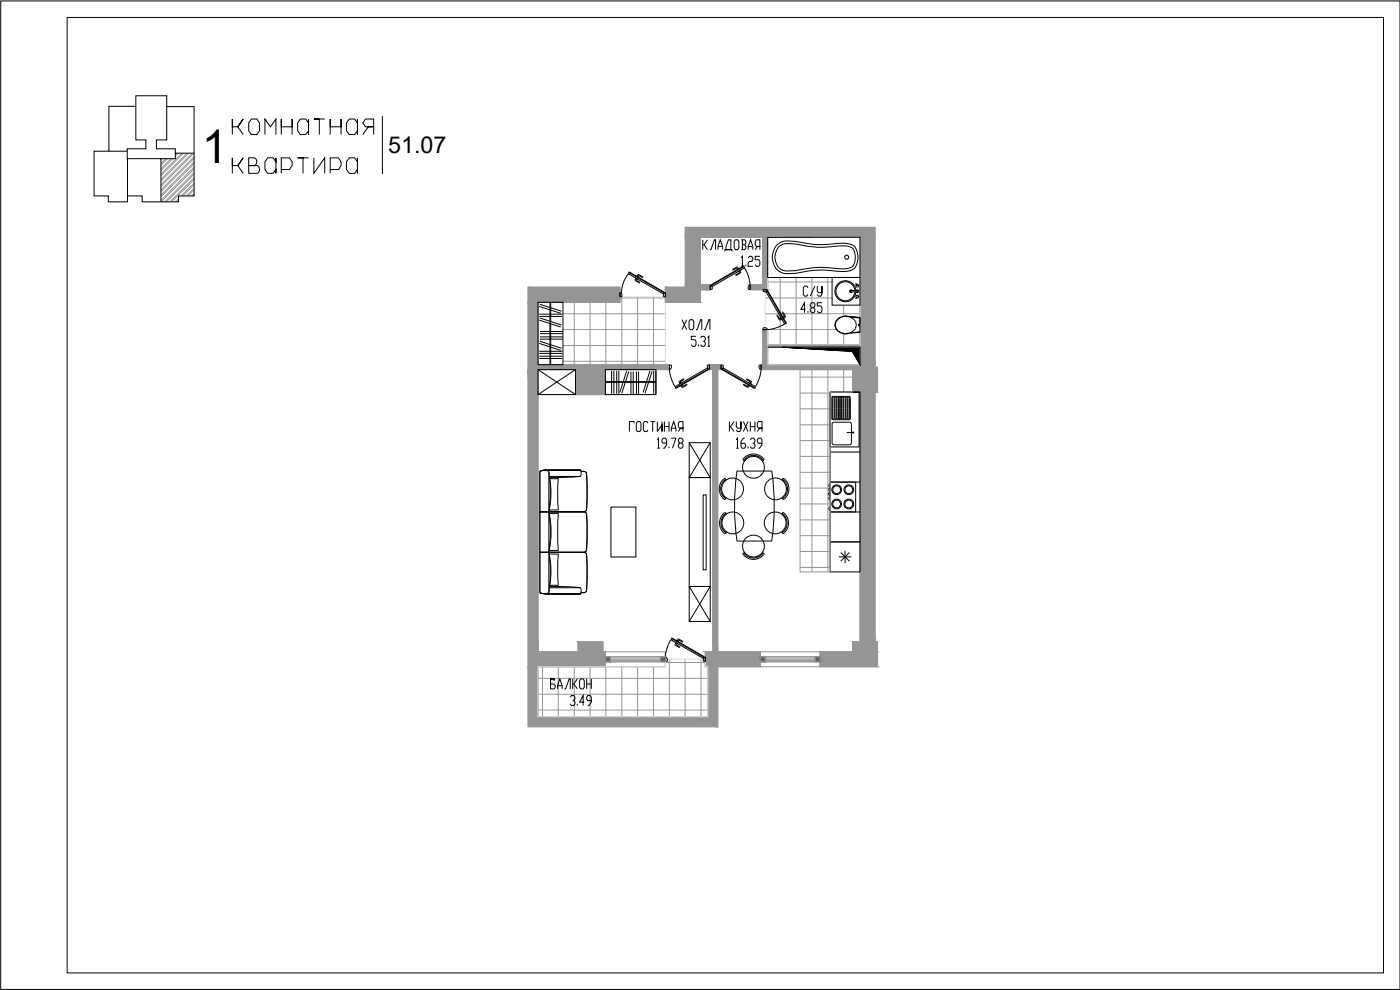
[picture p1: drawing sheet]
<svg xmlns="http://www.w3.org/2000/svg" width="420mm" height="297mm" viewBox="0 0 420 297" stroke-linecap="round" stroke-linejoin="round" font-family="sans-serif">
<defs><g id="words">
<text font-size="14" x="60.5" y="49">1</text>
<text font-size="7" x="116.5" y="45.9">51.07</text>
</g></defs>
<!-- layer: 0 -->
<g fill="none" stroke="#000" stroke-width=".3">
<path d="M.2 .3h420v296.6h-420zM161.5 90.7h7.5v18.7h-7.5zM161.8 96l6.5 2.1M161.8 91.9l6.5 2.1M161.8 94.3h6.9M161.8 94.9h6.9M162 91.3l6.5 2.1M162 95.4l6.5 2.1M162.1 99.5h6.8M165.1 90.7v18.7M165.3 90.7v18.7M161.8 103l6.5 2.1"/>
<path d="M161.8 106h6.9M161.8 105.4h6.9M161.8 106.9h6.9M161.8 107.6h6.9M162 102.4l6.5 2.1M162.1 101.8h6.8M162.1 101.1h6.8M162.1 100.1h6.8M181.7 110.9h15.2v7.5h-15.2zM181.7 114.5h15.2M181.7 114.7h15.2M183.6 111.3v6.8"/>
<path d="M184.2 111.3v6.8M185.1 111.3v6.8M185.7 111.3v6.8M188.1 111.2l-2.1 6.6M188.7 111.4l-2.1 6.6M189.4 111.5v6.8M190 111.5v6.8M191 111.5v6.8M191.6 111.5v6.8M195.1 111.2l-2.1 6.6M195.7 111.4l-2.1 6.6M196.2 111.3v6.8"/>
<path d="M196.9 111.3v6.8M251.8 167.1h3.7M252.3 165.8l2.6 2.6M253.6 165.3v3.6M254.9 165.8l-2.6 2.6"/>
</g>
<path d="M20.2 5.2h395v286.7h-395z" fill="none" stroke="#000" stroke-width=".3"/>
<g fill="none" stroke="#939598" stroke-width=".3">
<path d="M169 98.9h30.7M169 94.1h30.7M172.3 90.7v18.7M177.1 90.7v18.7M181.8 90.7v18.7M186.1 89.4h13.6M186.6 89.1v20.3M191.3 89.1v20.3M196.1 89.1v20.3M229.7 98.9h21.4M229.7 94.1h28.4M229.7 89.4h20"/>
<path d="M230.4 84.6h19.3M234.1 83.3v20.1M238.9 83.3v20.1M243.7 83.3v20.1M248.5 83.3v20.1M253.2 91.6v3.3M257.9 91.6v3.6M257.9 99.8v3.6M258.1 98.9h.1M169 108.4h30.7M169 103.7h30.7M240.1 110.9h15.8v6.8h-6.8v53.9h-9z"/>
<path d="M240.1 117.9h9M240.1 113.1h15.8M243.7 110.9v60.7M248.5 110.9v60.7M253.2 100.1v3.3M253.2 110.9v6.8M240.1 136.9h9M240.1 132.2h9M240.1 127.5h9M240.1 122.7h9M240.1 156h9M240.1 151.2h8.7"/>
<path d="M240.1 146.5h8.7M240.1 141.7h9M240.1 170.3h9M240.1 165.5h9M240.1 160.7h9"/>
</g>
<path d="M230.4 71.2h27.7v38.2h-27.7v-10.5h-.7v-12h.7zM161.5 90.7h24.6v-1.6h13.6v20.3h-38.2zM161.5 200.1h38.2v-2.3h12v2.3h.7v14.9h-50.9z" fill="none" stroke="#dcdcdc" stroke-width=".3"/>
<path d="M205.7 68.2h56.9v42h.8v7.5h-.8v74.9h.8v7.5h-17.3v-4.5h9.8v-3h2.2v-74.9h-2.2v-6.8h-27.5v-1.5h.5v-10.5h1.5v10.5h27.7v-38.2h-27.7v15.7h-5.3v-1.4h3.8v-14.3h-18.7v14.3h2.9v1.4h-2.9v3.8h-10.5v-4.5h6zM158.5 86.2h27.6v4.5h-24.6v18.7h39.4v1.5h-19.2v7.5h-9v-7.5h-11.2v84.7h12v-3h7.4v3h.8v4.5h-23.2zM212.9 109.4h3.5v1.5h-1v84.7h12.7v4.5h-16.4v-4.5h2.2v-84.7h-1zM181.7 195.6h18v4.5h-18zM228.1 195.6h18v4.5h-18zM158.5 200.1h3v14.9h50.9v-14.9h3v17.9h-56.9z" fill="none" stroke="#939598" stroke-width=".3"/>
<g fill="#939598" stroke="#939598" stroke-width=".3">
<path d="M172.7 110.9h9v7.5z"/>
<path d="M210.2 86.9h2.9z"/>
<path d="M158.5 86.2l27.6 4.5v-4.5zM158.5 86.2l27.6 4.5h-27.6z"/>
<path d="M158.5 90.7l3 18.7v-18.7zM158.5 90.7l3 18.7h-3z"/>
<path d="M158.5 109.4l42.4 1.5v-1.5zM158.5 109.4l42.4 1.5h-42.4z"/>
<path d="M172.7 118.4h9zM172.7 110.9l9 7.5h-9z"/>
<path d="M173.5 192.6l7.4 3v-3zM173.5 192.6l7.4 3h-7.4z"/>
<path d="M158.5 110.9l3 84.7v-84.7zM158.5 110.9l3 84.7h-3z"/>
<path d="M158.5 195.6l23.2 4.5v-4.5zM158.5 195.6l23.2 4.5h-23.2z"/>
<path d="M212.4 200.1l3 14.9v-14.9zM212.4 200.1l3 14.9h-3z"/>
<path d="M158.5 200.1l3 14.9v-14.9zM158.5 200.1l3 14.9h-3z"/>
<path d="M158.5 215l56.9 3v-3zM158.5 215l56.9 3h-56.9z"/>
<path d="M212.9 109.4l3.5 1.5v-1.5zM212.9 109.4l3.5 1.5h-3.5z"/>
<path d="M213.9 110.9l1.5 84.7v-84.7zM213.9 110.9l1.5 84.7h-1.5z"/>
<path d="M211.7 195.6l16.4 4.5v-4.5zM211.7 195.6l16.4 4.5h-16.4z"/>
<path d="M205.7 68.2l56.9 3v-3zM205.7 68.2l56.9 3h-56.9z"/>
<path d="M230.4 71.2h32.2zM230.4 71.2h32.2z"/>
<path d="M228.9 71.2l1.5 14.3v-14.3zM228.9 71.2l1.5 14.3h-1.5z"/>
<path d="M205.7 71.2l4.5 14.3v-14.3zM205.7 71.2l4.5 14.3h-4.5z"/>
<path d="M205.7 85.5l7.4 .7v-.7zM205.7 85.5l7.4 .7h-7.4z"/>
<path d="M225.1 85.5l5.3 1.4v-1.4zM225.1 85.5l5.3 1.4h-5.3z"/>
<path d="M199.7 86.2l13.4 .7v-.7zM199.7 86.2l13.4 .7h-13.4z"/>
<path d="M199.7 86.9h10.5zM199.7 86.9h10.5z"/>
<path d="M199.7 86.9l10.5 3.8v-3.8zM199.7 86.9l10.5 3.8h-10.5z"/>
<path d="M258.1 71.2l4.5 38.2v-38.2zM258.1 71.2l4.5 38.2h-4.5z"/>
<path d="M228.9 98.9l1.5 10.5v-10.5zM228.9 98.9l1.5 10.5h-1.5z"/>
<path d="M228.4 109.4l34.2 .8v-.8zM228.4 109.4l34.2 .8h-34.2z"/>
<path d="M228.4 110.2l35 .7v-.7zM228.4 110.2l35 .7h-35z"/>
<path d="M255.9 110.9l7.5 6.8v-6.8zM255.9 110.9l7.5 6.8h-7.5z"/>
<path d="M258.1 117.7l4.5 74.9v-74.9zM258.1 117.7l4.5 74.9h-4.5z"/>
<path d="M255.9 192.6l7.5 3v-3zM255.9 192.6l7.5 3h-7.5z"/>
<path d="M246.1 195.6l17.3 4.5v-4.5zM246.1 195.6l17.3 4.5h-17.3z"/>
</g>
<g fill="#636466" stroke="#636466" stroke-width=".3">
<path d="M198.2 197l1.5 1.6v-1.6zM198.2 197l1.5 1.6h-1.5z"/>
<path d="M181.7 197l1.5 1.6v-1.6zM181.7 197l1.5 1.6h-1.5z"/>
<path d="M228.1 197l1.6 1.6v-1.6zM228.1 197l1.6 1.6h-1.6z"/>
<path d="M244.6 197l1.5 1.6v-1.6zM244.6 197l1.5 1.6h-1.5z"/>
</g>
<path d="M181.7 197h18v1.6h-18zM228.1 197h18v1.6h-18z" fill="none" stroke="#939598" stroke-width=".3"/>
<path d="M230.4 103.4l27.7 .8v-.8zM230.4 103.4l27.7 .8h-27.7z" fill="#939598" stroke="#939598" stroke-width=".3"/>
<g fill="none" stroke="#939598" stroke-width=".3">
<path d="M48.7 47.6l-.4 .4M49.7 47.6l-1.4 1.5M50.2 47.6l-1.9 2M51.3 47.6l-3 3M51.9 47.6l-3.6 3.6M53 46l-.4 .3M53.5 46l-.9 .8M53.6 59.5l-1 1.1M54.5 46l-6.2 6.2M55 46l-6.7 6.7M56.1 46l-7.8 7.8M56.6 46l-8.3 8.3"/>
<path d="M57.7 46l-9.4 9.4M58.2 46l-9.9 9.9M58.3 47l-10 10M58.3 48.6l-10 9.9M58.3 50.2l-10 9.9M58.3 51.8l-8.9 8.8M58.3 53.3l-7.3 7.3M58.3 54.9l-3.9 3.9M58.3 56.5l-2.4 2.3M58.3 58.1l-.8 .7M58.3 47.5l-10 10M58.3 49.1l-10 9.9"/>
<path d="M58.3 50.7l-9.9 9.9M58.3 52.3l-8.3 8.3M58.3 53.9l-6.8 6.7M58.3 55.4l-3.4 3.4M58.3 57l-1.8 1.8M58.3 58.6l-.3 .2M53.6 60.1l-.5 .5M199.7 198.8h12M200.9 197.8v17.2M205.6 197.8v17.2M210.4 197.8v17.2M161.5 213h50.9"/>
<path d="M161.5 208.3h50.9M161.5 203.5h50.9M162.8 200.1v14.9M167.6 200.1v14.9M172.3 200.1v14.9M177.1 200.1v14.9M181.8 200.1v14.9M186.6 200.1v14.9M191.3 200.1v14.9M196.1 200.1v14.9"/>
</g>
<g fill="none" stroke="#000" stroke-width=".3">
<path d="M223.3 80l.2 .3-9.7 5.6-.2-.3M186.1 87.8h.4v.4h.1v.9h-.5M186.1 87.7v1.5M188.6 82.1a9.8 9.8 0 0 0-2.1 5.7M188.8 81.6l10.5 6.1v.1l-10.6-6.1zM188.8 81.8l-.2 .4 10.5 6 .1-.4M190.6 83.9l.1 .3M190.6 83.4l.8 .4M190.7 83.3l-.1 .1M190.7 84.2l1.1 .7 .1-.2M190.7 83.7l.1-.2-.2 .4M191 82.8l.7 .5"/>
<path d="M191.1 83.6l-.3 .4 1.2 .7M191.4 83l.2-.4 1.2 .7M191.7 82.4l1.2 .6M191.7 82.4h-.3l-.2 .5M192.9 83.1l-.1 .1M199.2 87.8l-.1 1.3h.6M199.2 87.8h.5M199.7 87.7v1.5M213.1 85.6h.5M213.1 85.5v1.4M213.5 85.4l9.8-5.7 .1 .3-9.8 5.6zM213.6 85.6l.1 1.2h-.6"/>
<path d="M221.4 80.2h-.3l-1.2 .8 1.3-.6 .2 .3M221.4 80.2l.2 .4M221.8 81.4l.2 .4-1.2 .8 1.3-.6M221.9 80.5l-.8 .5M222.1 81.5l-.1-.2 .1 .7M222.2 81.1l-.8 .4M223.4 80.3a12 12 0 0 1 1.7 5.1M225.1 85.6h-.4v.4h-.2v.8h.6M225.1 85.5v1.4M228.9 98.9h1.5M228.9 86.9h1.5M229 86.9v.6h.9"/>
<path d="M229 98.9v-.6l1.3 .2v.4M229.9 87.6l5.6 9.6 .3-.1M230.3 87.4l.1-.1 5.7 9.8h-.2zM230.3 87.4l-.4 .2M230.3 87.4l-.4 .1M230.3 86.9v.5M233.2 94.8l.6 1.1 .8-.1-.2 .1M233.4 94.6l-.2 .1M233.4 94.6l.7 1.2 .3-.2M234.3 95.2l.4 .8M234.8 94.9l.5 .8M234.8 93.8l.7 1.2-.4 .2"/>
<path d="M235 93.7l-.2 .1M235 93.7l.7 1.3-.5 .4M235.5 97.2a12 12 0 0 1-5.1 1.7M200.9 110.9a12 12 0 0 0 1.7 5.1M200.9 109.5h.6l-.2 1.3h-.4M200.9 109.4v1.5M202.6 116l.2 .4M202.7 116.4l9.8-5.6 .1 .1-9.8 5.7zM203.8 115.2l.1 .1M204 114.9v.2l-.1-.7 1.3-.7v.2l-1.2 .7 .3 .4M204.4 115.7l.3 .4M204.6 114.8l-.8 .4"/>
<path d="M204.9 115.3l-.7 .5M206.1 115.5l-.1-.2-1.1 .7-.3-.4M206.1 115.6l-1.2 .6-.3-.1M212.4 110.8h.5M212.4 110.8l-.1-.4-9.7 5.6M212.9 109.5h-.6l.1 1.3M212.9 109.4v1.5M216.4 109.5h.6l-.1 1.3M216.4 110.8h.5M216.4 109.4v1.5M216.9 110.8l9.8 5.6-.2 .2-9.8-5.7zM216.9 110.8l.2-.4 9.6 5.6"/>
<path d="M223.2 115.6l1.1 .6 .3-.1M223.2 115.5l.1-.2 1.2 .7 .2-.4M224.4 115.3l.7 .5M224.7 114.8l.8 .4M224.9 115.7l-.2 .4M225.3 114.9v.2l.1-.7-1.3-.7v.2l1.2 .7-.3 .4M225.5 115.2l-.1 .1M226.7 116l-.2 .4M228.4 110.9a12 12 0 0 1-1.7 5.1M228.4 109.5h-.6l.2 1.3h.4M228.4 109.4v1.5M199.7 197.2h.4v.4h.2v.8h-.6"/>
<path d="M201.3 191.9a11.3 11.3 0 0 0-1.6 6.7M201.5 191.4l9.8 5.6-.1 .2-9.7-5.7zM201.5 191.6l-.1 .4 9.6 5.5 .2-.3M202.6 192.7l.8 .5M202.7 193.6l1.1 .7M202.7 193.1l.1-.2-.1 .7M202.9 192.2l.8 .4M203 193l-.2 .4 1.2 .6-.2 .2M203.4 192.3l.2-.3 1.2 .6M203.5 191.8l-.3 .4M203.7 191.7l-.3 .1M203.8 191.8l1.1 .6"/>
<path d="M204.9 192.4l-.1 .2M211.7 197.2h-.5l-.1 .4v.8h.6M211.7 197v1.6"/>
<circle cx="199.2" cy="88.1" r=".06"/>
<circle cx="213.6" cy="85.8" r=".06"/>
<circle cx="230" cy="87.4" r=".06"/>
<circle cx="212.4" cy="110.5" r=".06"/>
<circle cx="216.9" cy="110.5" r=".06"/>
<circle cx="211.1" cy="197.4" r=".06"/>
</g>
<g fill="#000" stroke="#000" stroke-width=".3">
<path d="M234.9 104.2h23.2v1.2zM234.9 104.2h23.2z"/>
<path d="M234.9 104.2l23.2 1.2zM255.8 105.4h2.3v4z"/>
</g>
<path d="M230.4 103.4h27.7v.8h-27.7zM230.4 104.2h27.7v5.2h-27.7z" fill="none" stroke="#bababa" stroke-width=".3"/>
<path d="M230.4 104.2h27.7v5.2l-2.3-4-20.9-1.2" fill="none" stroke="#000" stroke-width=".3"/>
<g fill="none" stroke="#000" stroke-width=".3">
<path d="M32.7 31.9h8.1v-3.2h9.2v3.3h8.3v26.8h-4.7v1.8h-10.9v-1.8h-4.4v1.8h-5.8v-1.8h-4.3v-13.4h4.5zM40.8 31.9v10.1h3v2.6h-5.6v.8h-5.5M50 32v10h-3.1v2.6h5.7v1.4M75.4 35.7h1.7l.8 1.2v2.3l-.8 1.2h-1.7l-.8-1.2v-2.3zM90.1 35.7h1.6l.9 1.2v-1.2v4.7v-1.2l-.9 1.2h-1.6l-.8-1.2v-2.3zM97.5 35.7h-3.3h1.6v4.7M104.8 35.7h1.6l.9 1.2v-1.2v4.7v-1.2l-.9 1.2h-1.6l-.8-1.2v-2.3zM114.8 34.9v17.3M38.2 45.4l.1 13.4M38.3 47.6h10v13M58.3 46h-5.7v1.6h-4.3M69.7 40.4v-4.7v2.3h1.7l1.6-2.3-1.6 2.3 1.6 2.4"/>
<path d="M69.7 52v-4.6v2.3h1.7l1.6-2.3-1.6 2.3 1.6 2.3M74.6 47.4h1.6a1.24 1.24 0 0 1 .8 1.1 1.24 1.24 0 0 1-.8 1.2h-1.6h2.5a1.24 1.24 0 0 1 .8 1.2 1.24 1.24 0 0 1-.8 1.1h-2.5zM79.5 40.4v-4.7l1.7 2.3 1.6-2.3v4.7M80.3 47.4h1.7l.8 1.1v-1.1v4.6v-1.1l-.8 1.1h-1.7l-.8-1.1v-2.4zM84.4 40.4v-4.7v2.3h3.3v-2.3v4.7M84.4 50.9h2.5l.8-1.2v-1.2l-.8-1.1h-2.5v4.6M92.6 47.4h-3.3h1.6v4.6M94.2 47.4v4.6l3.3-4.6v4.6M99.1 40.4v-4.7v2.3h3.3v-2.3v4.7M99.1 50.9h2.5l.8-1.2v-1.2l-.8-1.1h-2.5v4.6M104.8 47.4h1.6l.9 1.1v-1.1v4.6v-1.1l-.9 1.1h-1.6l-.8-1.1v-2.4zM108.9 40.4l1.6-2.4h-.8l-.8-1.1 .8-1.2h2.4v2.3h-1.6h1.6v2.4"/>
<path d="M210.9 72v2.9M211.3 73.4l1 1.5M212.3 72l-1 1.4h-.4M213 74.9h.4l1-2.9h.4v2.9M215.5 74.9v-1l.7-1.9 .7 1.9v1M215.5 73.9h1.4M217.6 75.4v-.5h1.7v-2.9h-.7l-.7 1.9v1h1.8v.5M220.7 72h.7l.3 .4v2l-.3 .5h-.7l-.4-.5v-2zM222.5 72h1l.4 .4v.5l-.4 .5M222.5 77.4l.3-.5v3M222.5 79.9h.6M222.8 73.4h.7l.4 .5v.5l-.4 .5h-1"/>
<path d="M222.8 72v2.9M223.9 79.4v.5M224.5 74.9v-1l.8-1.9 .6 1.9v1M224.5 77.4l.4-.5h.7l.3 .5v.5l-.3 .5h-.7l-.4 .5v1h1.4M224.5 73.9h1.4M226.7 74.9l.6-1h.7v-1.9h-1l-.3 .4v1l.3 .5h1v1M228 76.9h-1.3v1h1l.3 .5v1l-.3 .5h-.7l-.3-.5M230.4 71.2h27.7v12.1h-27.7zM233.3 73.4a4.3 4.3 0 0 1 3.7-1.1l1.5 .1a35.7 35.7 0 0 0 14.1 .6 4.9 4.9 0 0 1 4.2 1.4 5.3 5.3 0 0 1-.8 6.4 10.6 10.6 0 0 1-6.6 .4l-4.8-.1-4.8 .7a7.9 7.9 0 0 1-6.1-.4 5.5 5.5 0 0 1-.4-8zM233.8 74a3.8 3.8 0 0 1 3.1-.9l1.6 .1a35.2 35.2 0 0 0 14.2 .6 3.2 3.2 0 0 1 4 3.4v.4a2.85 2.85 0 0 1-3.5 3.1 39.9 39.9 0 0 0-14.2 .4l-2.1 .2a3.8 3.8 0 0 1-4.3-4.6 4.7 4.7 0 0 1 1.2-2.7zM204.7 95.9l1.4 3M206.1 95.9l-1.4 3"/>
<path d="M207.1 95.9h.7l.4 .5v2l-.4 .5h-.7l-.3-.5v-2zM208.9 98.9h.3l1.1-3h.3v3M211.3 98.9h.4l1-3h.4v3M241.8 92.8h-1.4l1-2v3M242.5 86.3l-.4-.5h-.7l-.3 .5v2l.3 .5h.7l.4-.5M242.5 93.3v.5M243.5 92.3l-.3-.5v-.5l.3-.5h.7l.4 .5v.5l-.4 .5h-.7l-.3 .5v.5l.3 .5h.7l.4-.5v-.5l-.4-.5M244.6 85.8l-1.4 3M245.3 85.8v1.5l.3 .5h1.1v-2v2.5l-.4 .5h-.7l-.3-.5M246.7 90.8h-1.4v1h1l.4 .5v1l-.4 .5h-.7l-.3-.5M249.7 83.3h8.4v8.3h-8.4zM251.6 95.7a3.3 3.3 0 0 1 5.4 1.8 3.2 3.2 0 0 1-3.2 2.6 3.2 3.2 0 0 1-3.1-2.6l.2-1z"/>
<path d="M251.7 85a3.2 3.2 0 0 1 3.3-.5 3.2 3.2 0 0 1 1.9 2.7 .42 .42 0 0 1 .6-.2 .42 .42 0 0 1 0 .7 .42 .42 0 0 1-.6-.2 3.2 3.2 0 0 1-4.6 2.7 3.2 3.2 0 0 1-.6-5.2zM254.6 94.9l3.3 .3M255.1 95l.1 .1M255.1 95a3 3 0 0 0-3.3 .3 3 3 0 0 0-1 3.2 3.5 3.5 0 0 0 4.4 1.4l2.3-.1M255.2 95l2.9 .3M255.2 87.2h2.1l.2 .1-.2 .2h-1.9zM255.3 95.1l2.8 .2M255.7 87.2l-.4-.1-.2 .3 .2 .3 .4-.1M255.8 87.2a.4 .4 0 0 0-.6-.1 .4 .4 0 0 0 0 .6 .4 .4 0 0 0 .6-.1M256.6 87.2a2.86 2.86 0 0 0-4.4-2.3 2.86 2.86 0 0 0 .1 4.9 2.86 2.86 0 0 0 4.3-2.2M257 89.3a.4 .4 0 0 1 .1-.7 .4 .4 0 0 1 .6 .4 .4 .4 0 0 1-.6 .4M257.1 85.4a.4 .4 0 0 1 .6 .3 .4 .4 0 0 1-.6 .4 .4 .4 0 0 1-.1-.7"/>
<path d="M257.3 89l-.5 .7 .5-.7M257.3 85.7l-.5-.7 .5 .7M257.5 99.8h.1M257.8 97.2v.6zM257.9 95.3h.2M257.9 95.2l.2 .1M258.1 95.3v4.4M258.1 97l-.2 .1v.8l.2 .1M258.1 99.7l-.6 .1M258.1 99.7l-2.8 .2M161.5 110.9h11.2v7.5h-11.2zM161.5 110.9l11.2 7.5"/>
<path d="M172.7 110.9l-11.2 7.5M208.9 100.9h-1.4v1h1l.4 .5v1l-.4 .5h-.7l-.3-.5M209.6 103.4v.5M210.3 101.4l.3-.5h.7l.4 .5v.5l-.4 .5h-.3M211.3 102.4l.4 .5v.5l-.4 .5h-.7l-.3-.5M212.4 101.4l.3-.5v3M212.4 103.9h.7M249.1 117.7h9v44.9h-9zM249.7 119.1l5.2-.2 .2 .2 .1 6.5-.2 .3h-5l-.3-.1zM249.9 119.5v6M250.1 119.1l-.2 .3M250.1 119.1l.3 .4v5.9l-.3 .3"/>
<path d="M250.5 119.4l.3-.3 .2 .4v5.9l-.2 .3-.3-.3M250.6 119.5v6M251.3 119.2h.3l.1 .3v5.9l-.3 .3-.2-.1zM252 119.2l.3 .3v5.9l-.2 .3-.2-.1zM252.5 119.5v6M252.7 119.1l-.2 .3M252.7 119.1l.3 .4v5.9l-.3 .3M253.2 119.5v6M253.4 119.1l-.2 .3M253.4 119.1l.3 .4v5.9l-.3 .3M253.8 119.4l.3-.3 .2 .4v5.9l-.2 .3-.3-.3M253.9 119.5v6"/>
<path d="M254.6 119.2h.3l.1 .3v5.9l-.3 .3-.2-.3zM257.8 117.7v16.4h-8.7v-16.4h9M190.3 127v-.5h-1.4v3M191.3 126.5h.7l.4 .5v2l-.4 .5h-.7l-.3-.5v-2zM194.5 127l-.4-.5h-.7l-.3 .5v2l.3 .5h.7l.4-.5M195.2 126.5h1.4M195.9 126.5v3M197.3 126.5v3l1.4-2v2v-3M197.3 132l.3-.5v3M197.3 134.5h.7M199.4 126.5v3M199.4 128h1.4"/>
<path d="M200.1 133h-1.1l-.3-.5v-.5l.3-.5h.7l.4 .5v1.5l-.7 1h-.4M200.8 126.5v3M200.8 134v.5M201.5 129.5v-1l.7-2 .7 2v1M201.5 131.5h1.4l-1.1 3M201.5 128.5h1.4M203.6 129.5l.7-1h.7v-2h-1.1l-.3 .5v1l.3 .5h1.1v1M203.9 133l-.3-.5v-.5l.3-.5h.7l.4 .5v.5l-.4 .5h-.7l-.3 .5v.5l.3 .5h.7l.4-.5v-.5l-.4-.5M206.8 132.8h6.3v10.5h-6.3zM206.8 132.8l6.3 10.5M213.1 132.8l-6.3 10.5M218.9 126.5v3"/>
<path d="M219.2 128l1.1 1.5M220.3 126.5l-1.1 1.5h-.3M221 126.5v1.5l.3 .5h1.1v-2v2.5l-.4 .5h-.7l-.3-.5M221 132l.3-.5v3M221 134.5h.7M223 137.9a3.8 3.8 0 0 1 6.3 0l-.1 .1M223 138l.5 .3M223.1 126.5l1.4 3M223.4 137.9a3.6 3.6 0 0 1 5.6 .1h.2M223.4 137.9l-.4 .1M223.4 131.5h-.3l-.7 1v1.5l.3 .5h.7l.4-.5v-.5l-.4-.5h-1M223.5 137.8l.3 .2"/>
<path d="M224.5 126.5l-1.4 3M224.5 134v.5M225.2 132l.3-.5h.7l.4 .5v.5l-.4 .5h-.3M225.2 126.5v3M225.2 128h1.4M226.2 133l.4 .5v.5l-.4 .5h-.7l-.3-.5M226.6 126.5v3M227.3 129.5l.7-1h.7v-2h-1.1l-.3 .5v1l.3 .5h1.1v1M228.7 133h-1.1l-.3-.5v-.5l.3-.5h.7l.4 .5v1.5l-.7 1h-.4M228.8 137.8l-.3 .2M229.2 138l-.4 .3M249.1 135.6h9"/>
<path d="M249.9 125.4l.2 .3M250.3 126.6l-.6 .4v6.1l.7 .4h4.5l.4-.2 .2-.5v-5.5l-.2-.5-.4-.2M250.4 126.7h4.5M252.5 125.4l.2 .3M253.2 125.4l.2 .3M254.1 129.8h2.2M256 129.4v.8M162 153.6h13.3M162 141.4v36.5l1.8 .4h10.4M163.3 141.1h10.9M164.2 141l-2.2 .4M164.7 141.4l-1.4-.3-1.3 .3"/>
<path d="M164.7 141.4a38.8 38.8 0 0 1 0 12.2M164.7 141.4v36.5a38.8 38.8 0 0 0 0-12.2 38.8 38.8 0 0 0 0-12.2M164.9 142.9h9.3l-4.6 .4-4.7-.1M165 143.5h2.6l-.3 4.8 .3 4.8h-2.8a24.7 24.7 0 0 0 .2-9.6zM174.2 141.1l.2 .7-.2 1.1M174.2 141.1l.2 .3M174.2 141.1l-10.4-.1-1.8 .4M174.4 141.4h1.1l.5 .6 .2 5.5-.2 5.3M174.4 141.4l1.2 .1 .4 .4a51 51 0 0 1-.1 11.5l-.6 .2M175.3 153.6l.5 .2 .2 .5M175.3 153.6l.6 .2a43.3 43.3 0 0 1 .1 11.5l-.7 .4h-13.3M176 154.3l.2 5.3-.2 5.3-.2 .6-.5 .2a.7 .7 0 0 1 .7 .7l.2 5.4-.2 5.5-.5 .5h-1.1"/>
<path d="M176 152.8l-.2 .5-.5 .2M183.3 152.1h7.5v15h-7.5zM206.8 143.3h6.3v32.7h-6.3zM211 148.5h.9v22.5h-.9zM217.5 144.1l.2 .3M217.6 154.3l.2 .3M217.6 149.4v.4h-.4M217.6 143.5l.1 .2a3.8 3.8 0 0 0-.1 5.7M217.6 143.5a3.8 3.8 0 0 0-.3 6.2M217.6 143.6l.4 .4M217.6 149.1l-.1 .2M217.7 153.8l.1 .1a3.8 3.8 0 0 0 0 5.9l-.1 .2 .4-.4"/>
<path d="M217.7 153.8a3.8 3.8 0 0 0-.3 6.2M217.7 153.8l.4 .5M217.7 159.3l-.1 .3M218 149.4l-.3 .4M234.6 159.6l.3 .4M234.7 149.4l.3 .4M234.9 153.8l-.1 .1a3.8 3.8 0 0 1 0 5.9l.2 .3 .3-.1M234.9 153.8l.4 .1M235 153.8l-.4 .5M235 159.3l.1 .3M235 144v-.5a3.7 3.7 0 0 1 .1 6.3l-.1-.4M235 143.6l-.3 .4"/>
<path d="M235 149.1l.2 .2M235.1 144a3.6 3.6 0 0 1 0 5.4M235.1 154.3l-.2 .3M235.2 144.1l-.2 .3M235.2 153.9a4 4 0 0 1 0 6.1M249.1 144.6h9M249.1 153.6h9M249.1 145.2h-.3v.8h.3M249.1 146.5h-.3v.8h.3M249.1 147.8h-.3v.8h.3M249.1 149.1h-.3v.8h.3M249.1 152.2h-.3v.9h.3"/>
<path d="M256.8 144.6v9M163.3 178.1h10.9M164.2 178.3h10M164.7 177.9l-1.4 .2-1.3-.3 2.2 .5M164.8 165.2a25.8 25.8 0 0 0 0-11.2h2.7l-.2 5.1 .2 6.1-2.7 .1M164.9 176h4.7l4.6 .3M164.9 176.3h9.3M167.6 166.2l-2.8-.1a24.9 24.9 0 0 1 .2 9.6h2.6M167.6 166.1l-.3 4.8 .3 4.8M174.2 176.3l.2 .7-.2 1.1M174.2 178.1v.2M174.4 177.8l-.2 .3"/>
<path d="M175.3 165.7l.6 .2a43.1 43.1 0 0 1 .1 11.5l-.4 .4h-1.2M206.8 176h6.3v10.5h-6.3zM206.8 176l6.3 10.5M213.1 176l-6.3 10.5M217.4 160h.4M221.1 162.3h10.5M221.2 162.3a75.2 75.2 0 0 1-.1-21h10.5a73.8 73.8 0 0 1 0 21M223.5 165.8l-.5 .3h.4M223.8 166.1l-.3 .2M228.5 166.1l.3 .2M228.8 165.8l.4 .3M229.2 166h-.2a3.6 3.6 0 0 1-5.6 .1"/>
<path d="M229.2 166l.1 .1a3.7 3.7 0 0 1-6.3 0M249.1 162.6h9v9h-9zM165.2 203.7h1.1v.5v-.5h-1.1v1.5h1.1l.3 .5v.5l-.3 .5h-1.1zM167.3 206.7v-1l.7-2 .7 2v1M167.3 205.7h1.4M169.4 206.7h.4l1-3h.4v3M171.2 209.2l.3-.5h.7l.4 .5v.5l-.4 .5h-.3M171.9 203.7v3M172.2 210.2l.4 .5v.5l-.4 .5h-.7l-.3-.5M172.2 205.2l1.1 1.5M173.3 203.7l-1.1 1.5h-.3M173.3 211.2v.5"/>
<path d="M174.3 203.7h.7l.3 .5v2l-.3 .5h-.7l-.4-.5v-2zM175.3 210.7h-1.4l1.1-2v3M176.1 203.7v3M176.1 205.2h1.4M177.5 210.2h-1.1l-.3-.5v-.5l.3-.5h.7l.4 .5v1.5l-.8 1h-.3M177.5 203.7v3"/>
<circle cx="254.1" cy="77.2" r=".61"/>
<circle cx="219.9" cy="146.7" r="3.3"/>
<circle cx="219.9" cy="156.9" r="3.3"/>
<circle cx="226.1" cy="140.2" r="3.3"/>
<circle cx="232.6" cy="156.9" r="3.3"/>
<circle cx="232.7" cy="146.7" r="3.3"/>
<circle cx="251.1" cy="151.2" r="1.46"/>
<circle cx="251.1" cy="146.9" r="1.46"/>
<circle cx="251.1" cy="146.9" r="1.16"/>
<circle cx="251.1" cy="151.2" r="1.16"/>
<circle cx="254.7" cy="146.9" r="1.46"/>
<circle cx="254.7" cy="151.2" r="1.46"/>
<circle cx="254.7" cy="146.9" r="1.16"/>
<circle cx="254.7" cy="151.2" r="1.16"/>
<circle cx="226.1" cy="163.8" r="3.3"/>
</g>
<!-- layer: 0 -->
<g fill="none" stroke="#939598" stroke-width=".3">
<path d="M181.7 197h1.5v1.6h-1.5zM181.7 197h16.5M181.7 198.6h16.5M183.2 197.4h15M183.2 197.8h15M183.2 198.2h15M198.2 197h1.5v1.6h-1.5zM228.1 197h1.6v1.6h-1.6zM228.1 197h16.5M228.1 198.6h16.5M229.7 197.4h14.9M229.7 197.8h14.9"/>
<path d="M229.7 198.2h14.9M244.6 197h1.5v1.6h-1.5z"/>
</g>
<use href="#words"/>
</svg>
